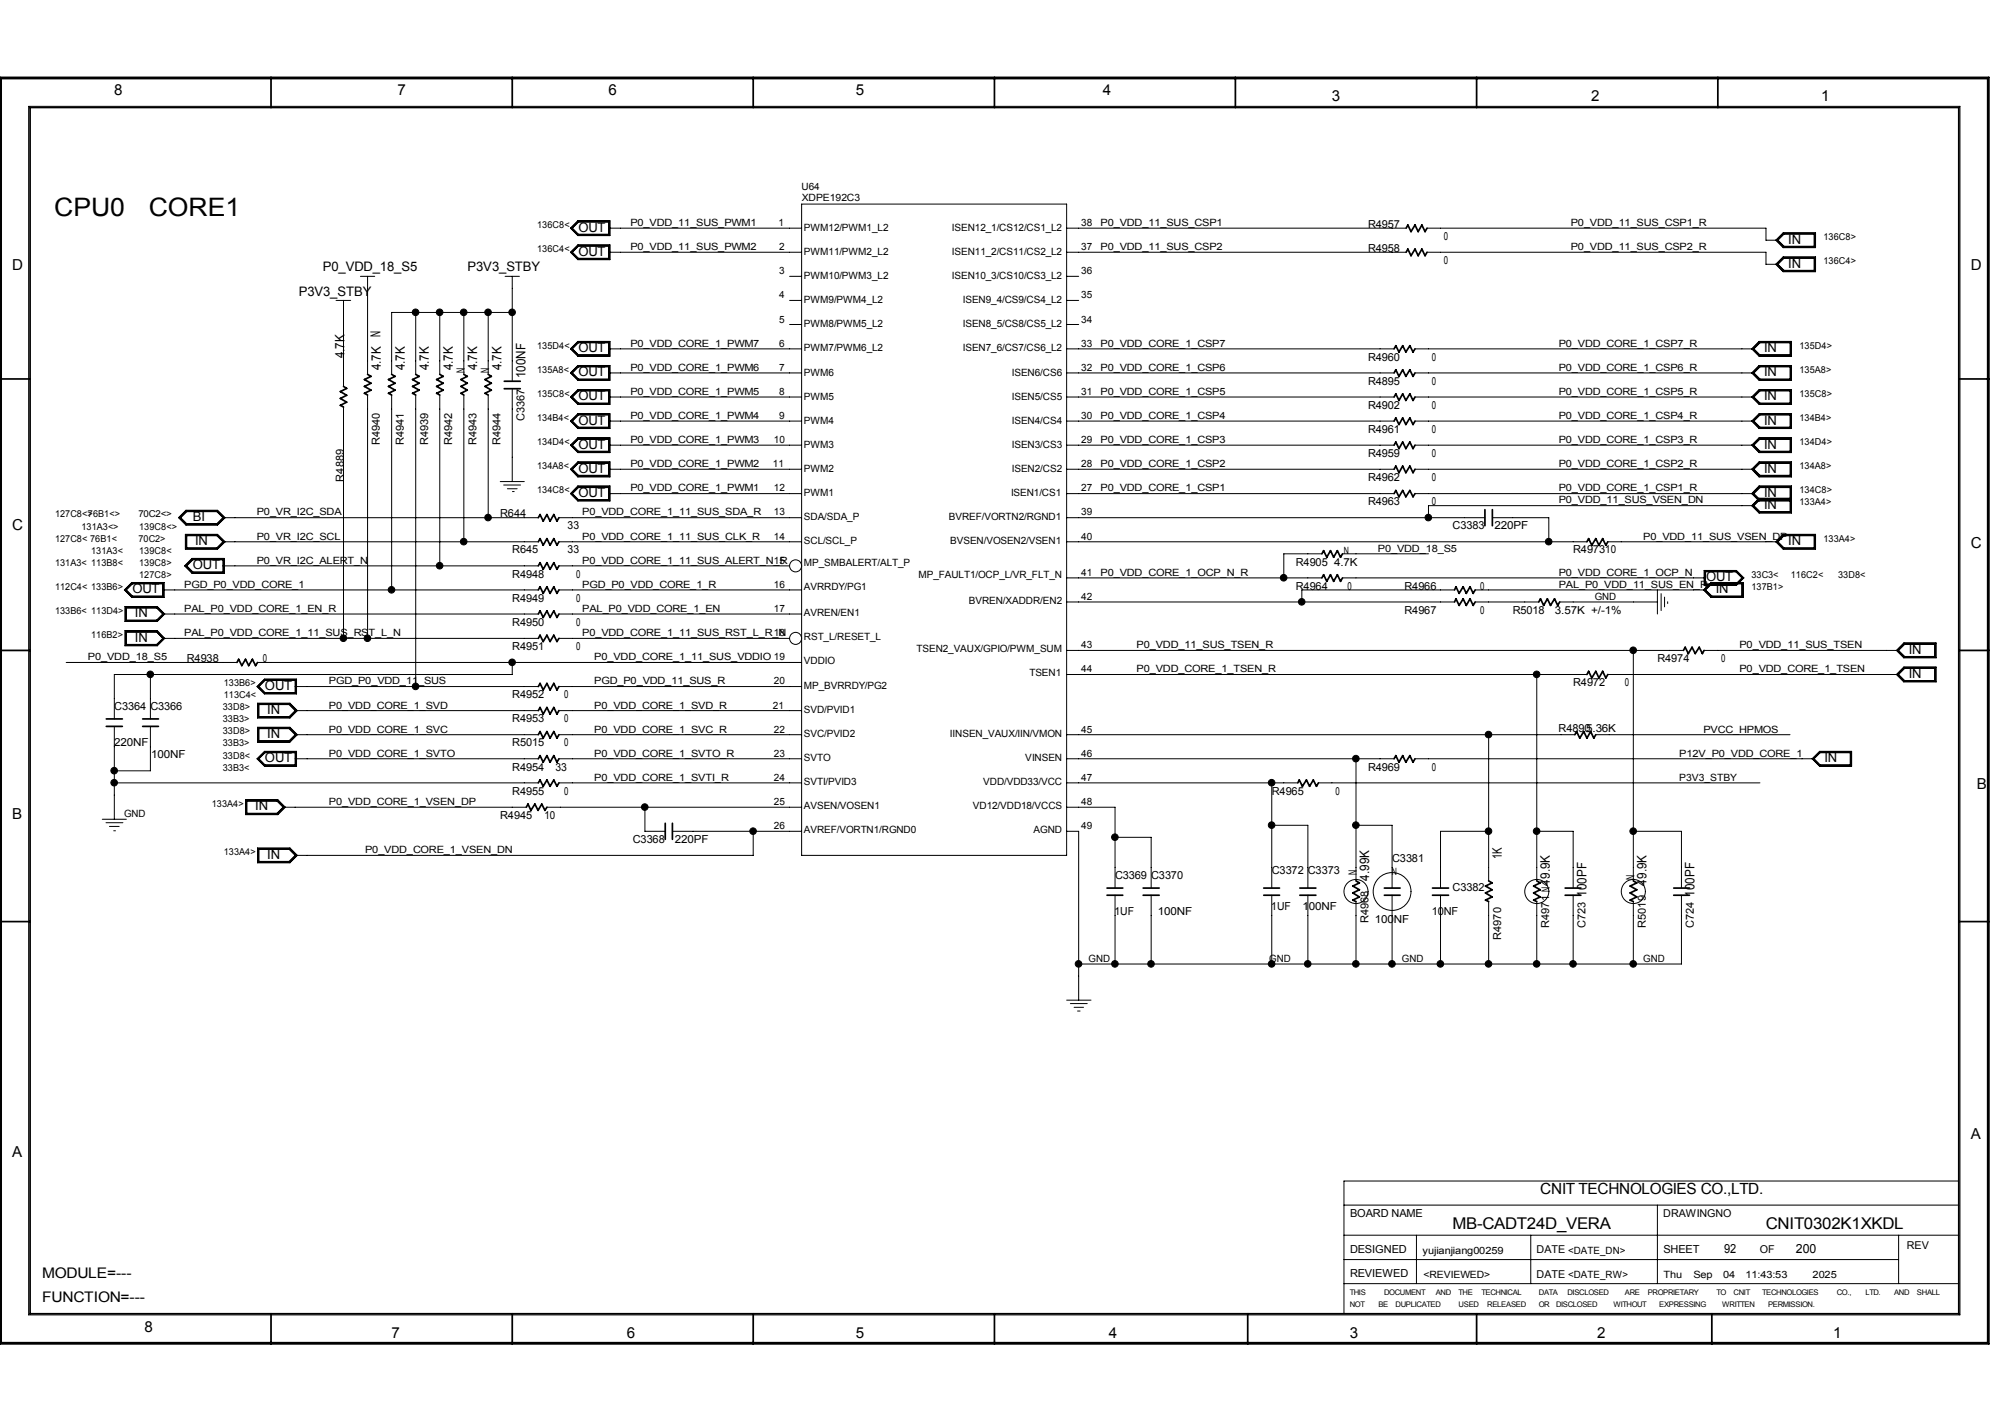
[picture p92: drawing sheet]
<svg xmlns="http://www.w3.org/2000/svg" width="297mm" height="210mm" viewBox="0 0 297 210" stroke-linecap="round" stroke-linejoin="round" font-family="sans-serif">
<defs><g id="words">
<g font-size="3.8">
<text x="8" y="31.9">CPU0</text>
<text x="22" y="31.9">CORE1</text>
</g>
<g font-size="2.4">
<text x="214.6" y="181.5">MB-CADT24D_VERA</text>
<text x="260.9" y="181.5">CNIT0302K1XKDL</text>
</g>
<text font-size="2.3" x="227.6" y="176.3">CNIT TECHNOLOGIES CO.,LTD.</text>
<g font-size="2.2">
<text x="16.9" y="14.1">8</text>
<text x="58.8" y="14.1">7</text>
<text x="89.9" y="14.1">6</text>
<text x="126.4" y="14.1">5</text>
<text x="163" y="14.1">4</text>
<text x="196.8" y="15">3</text>
<text x="235.1" y="15">2</text>
<text x="269.1" y="15">1</text>
<text x="1.8" y="39.9">D</text>
<text x="291.2" y="39.9">D</text>
<text x="1.8" y="78.2">C</text>
<text x="291.2" y="80.9">C</text>
<text x="292.1" y="116.5">B</text>
<text x="1.8" y="121">B</text>
<text x="1.8" y="170.8">A</text>
<text x="291.2" y="168.2">A</text>
<text x="6.2" y="188.7">MODULE=---</text>
<text x="6.2" y="192.2">FUNCTION=---</text>
<text x="21.3" y="196.6">8</text>
<text x="57.9" y="197.5">7</text>
<text x="92.6" y="197.5">6</text>
<text x="126.4" y="197.5">5</text>
<text x="163.9" y="197.5">4</text>
<text x="199.5" y="197.5">3</text>
<text x="236" y="197.5">2</text>
<text x="270.9" y="197.5">1</text>
</g>
<g font-size="1.9">
<text x="85.5" y="34.2">OUT</text>
<text x="264.2" y="36">IN</text>
<text x="47.7" y="40">P0_VDD_18_S5</text>
<text x="69.1" y="40">P3V3_STBY</text>
<text x="85.5" y="37.8">OUT</text>
<text x="264.2" y="39.5">IN</text>
<text x="44.2" y="43.6">P3V3_STBY</text>
<text x="50.9" y="52.9" transform="rotate(-90 50.9 52.9)">4.7K</text>
<text x="85.5" y="52">OUT</text>
<text x="260.7" y="52">IN</text>
<text x="56.3" y="54.7" transform="rotate(-90 56.3 54.7)">4.7K N</text>
<text x="59.8" y="54.7" transform="rotate(-90 59.8 54.7)">4.7K</text>
<text x="63.4" y="54.7" transform="rotate(-90 63.4 54.7)">4.7K</text>
<text x="66.9" y="54.7" transform="rotate(-90 66.9 54.7)">4.7K</text>
<text x="70.5" y="54.7" transform="rotate(-90 70.5 54.7)">4.7K</text>
<text x="74.1" y="54.7" transform="rotate(-90 74.1 54.7)">4.7K</text>
<text x="77.6" y="55.9" transform="rotate(-90 77.6 55.9)">100NF</text>
<text x="85.5" y="55.5">OUT</text>
<text x="85.5" y="59.1">OUT</text>
<text x="260.7" y="55.5">IN</text>
<text x="260.7" y="59.1">IN</text>
<text x="85.5" y="62.7">OUT</text>
<text x="260.7" y="62.7">IN</text>
<text x="85.5" y="69.8">OUT</text>
<text x="85.5" y="66.3">OUT</text>
<text x="260.7" y="66.3">IN</text>
<text x="260.7" y="69.8">IN</text>
<text x="28.5" y="76.9">BI</text>
<text x="85.5" y="73.4">OUT</text>
<text x="260.7" y="73.4">IN</text>
<text x="260.7" y="75.1">IN</text>
<text x="28.8" y="80.5">IN</text>
<text x="264.2" y="80.5">IN</text>
<text x="19.6" y="87.6">OUT</text>
<text x="28.5" y="84.1">OUT</text>
<text x="252.1" y="85.9">OUT</text>
<text x="253.5" y="87.6">IN</text>
<text x="19.9" y="91.2">IN</text>
<text x="19.9" y="94.7">IN</text>
<text x="39.2" y="101.9">OUT</text>
<text x="282.1" y="96.5">IN</text>
<text x="282.1" y="100.1">IN</text>
<text x="39.5" y="105.5">IN</text>
<text x="39.2" y="112.6">OUT</text>
<text x="39.5" y="109">IN</text>
<text x="269.6" y="112.6">IN</text>
<text x="37.7" y="119.7">IN</text>
<text x="39.5" y="126.8">IN</text>
<text x="202.3" y="130.1" transform="rotate(-90 202.3 130.1)">4.99K</text>
<text x="221.9" y="126.9" transform="rotate(-90 221.9 126.9)">1K</text>
<text x="229" y="130.8" transform="rotate(-90 229 130.8)">49.9K</text>
<text x="243.3" y="130.8" transform="rotate(-90 243.3 130.8)">49.9K</text>
<text x="234.4" y="132.4" transform="rotate(-90 234.4 132.4)">100PF</text>
<text x="250.4" y="132.4" transform="rotate(-90 250.4 132.4)">100PF</text>
<text x="254.7" y="185">92</text>
<text x="265.4" y="185">200</text>
</g>
<g font-size="1.7">
<text x="68.7" y="55.1" transform="rotate(-90 68.7 55.1)">N</text>
<text x="72.3" y="55.1" transform="rotate(-90 72.3 55.1)">N</text>
<text x="200.5" y="129.2" transform="rotate(-90 200.5 129.2)">N</text>
<text x="241.5" y="129.9" transform="rotate(-90 241.5 129.9)">N</text>
</g>
<g font-size="1.6">
<text x="202.1" y="33.6">R4957</text>
<text x="213.3" y="35.4">0</text>
<text x="202.1" y="37.2">R4958</text>
<text x="213.3" y="39">0</text>
<text x="202.1" y="53.2">R4960</text>
<text x="211.6" y="53.2">0</text>
<text x="202.1" y="56.8">R4895</text>
<text x="211.6" y="56.8">0</text>
<text x="56.1" y="65.7" transform="rotate(-90 56.1 65.7)">R4940</text>
<text x="59.7" y="65.7" transform="rotate(-90 59.7 65.7)">R4941</text>
<text x="63.2" y="65.7" transform="rotate(-90 63.2 65.7)">R4939</text>
<text x="66.8" y="65.7" transform="rotate(-90 66.8 65.7)">R4942</text>
<text x="70.4" y="65.7" transform="rotate(-90 70.4 65.7)">R4943</text>
<text x="74" y="65.7" transform="rotate(-90 74 65.7)">R4944</text>
<text x="77.5" y="62.2" transform="rotate(-90 77.5 62.2)">C3367</text>
<text x="202.1" y="63.9">R4961</text>
<text x="202.1" y="60.4">R4902</text>
<text x="211.6" y="63.9">0</text>
<text x="211.6" y="60.4">0</text>
<text x="50.8" y="71.1" transform="rotate(-90 50.8 71.1)">R4889</text>
<text x="202.1" y="67.5">R4959</text>
<text x="202.1" y="71.1">R4962</text>
<text x="211.6" y="67.5">0</text>
<text x="211.6" y="71.1">0</text>
<text x="73.9" y="76.4">R644</text>
<text x="202.1" y="74.6">R4963</text>
<text x="211.6" y="74.6">0</text>
<text x="75.7" y="81.7">R645</text>
<text x="83.9" y="81.7">33</text>
<text x="83.9" y="78.2">33</text>
<text x="191.5" y="83.5">R4905</text>
<text x="197.1" y="83.5">4.7K</text>
<text x="214.6" y="78.2">C3383</text>
<text x="220.8" y="78.2">220PF</text>
<text x="232.5" y="81.7">R497310</text>
<text x="75.7" y="85.3">R4948</text>
<text x="75.7" y="88.9">R4949</text>
<text x="85.1" y="85.3">0</text>
<text x="85.1" y="88.9">0</text>
<text x="191.5" y="87.1">R4964</text>
<text x="199.1" y="87.1">0</text>
<text x="207.5" y="87.1">R4966</text>
<text x="218.7" y="87.1">0</text>
<text x="75.7" y="92.4">R4950</text>
<text x="85.1" y="92.4">0</text>
<text x="207.5" y="90.6">R4967</text>
<text x="218.7" y="90.6">0</text>
<text x="223.5" y="90.6">R5018</text>
<text x="229.8" y="90.6">3.57K +/-1%</text>
<text x="27.6" y="97.8">R4938</text>
<text x="38.8" y="97.8">0</text>
<text x="75.7" y="96">R4951</text>
<text x="85.1" y="96">0</text>
<text x="232.5" y="101.3">R4972</text>
<text x="240.1" y="101.3">0</text>
<text x="244.9" y="97.8">R4974</text>
<text x="254.3" y="97.8">0</text>
<text x="16.9" y="104.9">C3364</text>
<text x="22.2" y="104.9">C3366</text>
<text x="75.7" y="103.1">R4952</text>
<text x="75.7" y="106.7">R4953</text>
<text x="83.3" y="103.1">0</text>
<text x="83.3" y="106.7">0</text>
<text x="16.9" y="110.2">220NF</text>
<text x="22.4" y="112">100NF</text>
<text x="75.7" y="113.8">R4954</text>
<text x="75.7" y="110.2">R5015</text>
<text x="82.1" y="113.8">33</text>
<text x="83.3" y="110.2">0</text>
<text x="202.1" y="113.8">R4969</text>
<text x="211.6" y="113.8">0</text>
<text x="230.3" y="108.1">R48905.36K</text>
<text x="75.7" y="117.4">R4955</text>
<text x="83.3" y="117.4">0</text>
<text x="187.9" y="117.4">R4965</text>
<text x="197.3" y="117.4">0</text>
<text x="73.9" y="120.9">R4945</text>
<text x="80.4" y="120.9">10</text>
<text x="93.5" y="124.5">C3368</text>
<text x="99.7" y="124.5">220PF</text>
<text x="164.8" y="129.8">C3369</text>
<text x="170.1" y="129.8">C3370</text>
<text x="187.9" y="129.1">C3372</text>
<text x="193.3" y="129.1">C3373</text>
<text x="205.7" y="127.3">C3381</text>
<text x="214.6" y="131.6">C3382</text>
<text x="164.7" y="135.2">1UF</text>
<text x="171.1" y="135.2">100NF</text>
<text x="187.8" y="134.4">1UF</text>
<text x="192.5" y="134.4">100NF</text>
<text x="202.2" y="136.3" transform="rotate(-90 202.2 136.3)">R4968</text>
<text x="203.1" y="136.3">100NF</text>
<text x="211.6" y="135.2">10NF</text>
<text x="228.9" y="137" transform="rotate(-90 228.9 137)">R4971 N</text>
<text x="234.3" y="137" transform="rotate(-90 234.3 137)">C723</text>
<text x="243.2" y="137" transform="rotate(-90 243.2 137)">R5019</text>
<text x="250.3" y="137" transform="rotate(-90 250.3 137)">C724</text>
<text x="221.8" y="138.8" transform="rotate(-90 221.8 138.8)">R4970</text>
<text x="199.5" y="179.7">BOARD NAME</text>
<text x="245.8" y="179.7">DRAWINGNO</text>
<text x="199.5" y="185.1">DESIGNED</text>
<text x="227.1" y="185.1">DATE &lt;DATE_DN&gt;</text>
<text x="245.8" y="185">SHEET</text>
<text x="260" y="185.1">OF</text>
<text x="281.7" y="184.4">REV</text>
<text x="199.5" y="188.6">REVIEWED</text>
<text x="227.1" y="188.7">DATE &lt;DATE_RW&gt;</text>
</g>
<g font-size="1.5">
<text x="118.4" y="28.1">U64</text>
<text x="118.5" y="29.6">XDPE192C3</text>
<text x="93.1" y="33.4">P0_VDD_11_SUS_PWM1</text>
<text x="115" y="33.4">1</text>
<text x="118.8" y="34.1">PWM12/PWM1_L2</text>
<text x="140.7" y="34.1">ISEN12_1/CS12/CS1_L2</text>
<text x="159.8" y="33.4">38</text>
<text x="162.6" y="33.4">P0_VDD_11_SUS_CSP1</text>
<text x="232.1" y="33.4">P0_VDD_11_SUS_CSP1_R</text>
<text x="93.1" y="37">P0_VDD_11_SUS_PWM2</text>
<text x="115.1" y="37">2</text>
<text x="115.1" y="40.5">3</text>
<text x="118.8" y="37.6">PWM11/PWM2_L2</text>
<text x="118.8" y="41.2">PWM10/PWM3_L2</text>
<text x="140.7" y="37.6">ISEN11_2/CS11/CS2_L2</text>
<text x="140.7" y="41.2">ISEN10_3/CS10/CS3_L2</text>
<text x="159.8" y="37">37</text>
<text x="159.8" y="40.5">36</text>
<text x="162.6" y="37">P0_VDD_11_SUS_CSP2</text>
<text x="232.1" y="37">P0_VDD_11_SUS_CSP2_R</text>
<text x="115.1" y="44.1">4</text>
<text x="115.1" y="47.6">5</text>
<text x="118.8" y="44.8">PWM9/PWM4_L2</text>
<text x="142.3" y="44.8">ISEN9_4/CS9/CS4_L2</text>
<text x="159.8" y="44.1">35</text>
<text x="159.8" y="47.6">34</text>
<text x="93.1" y="51.2">P0_VDD_CORE_1_PWM7</text>
<text x="115.1" y="51.2">6</text>
<text x="118.8" y="48.3">PWM8/PWM5_L2</text>
<text x="118.8" y="51.9">PWM7/PWM6_L2</text>
<text x="142.3" y="48.3">ISEN8_5/CS8/CS5_L2</text>
<text x="142.3" y="51.9">ISEN7_6/CS7/CS6_L2</text>
<text x="159.8" y="51.2">33</text>
<text x="162.6" y="51.2">P0_VDD_CORE_1_CSP7</text>
<text x="230.3" y="51.2">P0_VDD_CORE_1_CSP7_R</text>
<text x="93.1" y="54.7">P0_VDD_CORE_1_PWM6</text>
<text x="93.1" y="58.3">P0_VDD_CORE_1_PWM5</text>
<text x="115.1" y="54.7">7</text>
<text x="115.1" y="58.3">8</text>
<text x="118.8" y="55.5">PWM6</text>
<text x="118.8" y="59">PWM5</text>
<text x="149.5" y="55.5">ISEN6/CS6</text>
<text x="149.5" y="59">ISEN5/CS5</text>
<text x="159.8" y="54.7">32</text>
<text x="159.8" y="58.3">31</text>
<text x="162.6" y="54.7">P0_VDD_CORE_1_CSP6</text>
<text x="162.6" y="58.3">P0_VDD_CORE_1_CSP5</text>
<text x="230.3" y="58.3">P0_VDD_CORE_1_CSP5_R</text>
<text x="230.3" y="54.7">P0_VDD_CORE_1_CSP6_R</text>
<text x="93.1" y="65.5">P0_VDD_CORE_1_PWM3</text>
<text x="93.1" y="61.9">P0_VDD_CORE_1_PWM4</text>
<text x="114.3" y="65.5">10</text>
<text x="115.1" y="61.9">9</text>
<text x="118.8" y="62.6">PWM4</text>
<text x="149.5" y="62.6">ISEN4/CS4</text>
<text x="159.8" y="61.9">30</text>
<text x="159.8" y="65.5">29</text>
<text x="162.6" y="61.9">P0_VDD_CORE_1_CSP4</text>
<text x="162.6" y="65.5">P0_VDD_CORE_1_CSP3</text>
<text x="230.3" y="61.9">P0_VDD_CORE_1_CSP4_R</text>
<text x="230.3" y="65.5">P0_VDD_CORE_1_CSP3_R</text>
<text x="93.1" y="69">P0_VDD_CORE_1_PWM2</text>
<text x="114.2" y="69">11</text>
<text x="118.8" y="66.2">PWM3</text>
<text x="118.8" y="69.7">PWM2</text>
<text x="149.5" y="66.2">ISEN3/CS3</text>
<text x="149.5" y="69.7">ISEN2/CS2</text>
<text x="159.8" y="69">28</text>
<text x="162.6" y="69">P0_VDD_CORE_1_CSP2</text>
<text x="230.3" y="69">P0_VDD_CORE_1_CSP2_R</text>
<text x="37.9" y="76.1">P0_VR_I2C_SDA</text>
<text x="86" y="76.1">P0_VDD_CORE_1_11_SUS_SDA_R</text>
<text x="93.1" y="72.6">P0_VDD_CORE_1_PWM1</text>
<text x="114.3" y="72.6">12</text>
<text x="114.3" y="76.1">13</text>
<text x="118.8" y="73.3">PWM1</text>
<text x="118.8" y="76.8">SDA/SDA_P</text>
<text x="140.2" y="76.8">BVREF/VORTN2/RGND1</text>
<text x="149.4" y="73.3">ISEN1/CS1</text>
<text x="159.8" y="76.1">39</text>
<text x="159.8" y="72.6">27</text>
<text x="162.6" y="72.6">P0_VDD_CORE_1_CSP1</text>
<text x="230.3" y="72.6">P0_VDD_CORE_1_CSP1_R</text>
<text x="230.3" y="74.3">P0_VDD_11_SUS_VSEN_DN</text>
<text x="37.9" y="79.7">P0_VR_I2C_SCL</text>
<text x="37.9" y="83.3">P0_VR_I2C_ALERT_N</text>
<text x="86" y="83.3">P0_VDD_CORE_1_11_SUS_ALERT_N_R</text>
<text x="86" y="79.7">P0_VDD_CORE_1_11_SUS_CLK_R</text>
<text x="114.3" y="79.7">14</text>
<text x="114.3" y="83.3">15</text>
<text x="118.8" y="80.4">SCL/SCL_P</text>
<text x="118.8" y="83.6">MP_SMBALERT/ALT_P</text>
<text x="140.4" y="80.4">BVSEN/VOSEN2/VSEN1</text>
<text x="159.8" y="79.7">40</text>
<text x="198.6" y="81.8">N</text>
<text x="203.6" y="81.5">P0_VDD_18_S5</text>
<text x="242.8" y="79.7">P0_VDD_11_SUS_VSEN_DP</text>
<text x="27.2" y="86.8">PGD_P0_VDD_CORE_1</text>
<text x="86" y="86.8">PGD_P0_VDD_CORE_1_R</text>
<text x="114.3" y="86.8">16</text>
<text x="118.8" y="87.2">AVRRDY/PG1</text>
<text x="135.7" y="85.4">MP_FAULT1/OCP_L/VR_FLT_N</text>
<text x="143.2" y="89.2">BVREN/XADDR/EN2</text>
<text x="159.8" y="88.6">42</text>
<text x="159.8" y="85.1">41</text>
<text x="162.6" y="85.1">P0_VDD_CORE_1_OCP_N_R</text>
<text x="230.3" y="86.8">PAL_P0_VDD_11_SUS_EN_R</text>
<text x="230.3" y="85.1">P0_VDD_CORE_1_OCP_N</text>
<text x="235.6" y="88.6">GND</text>
<text x="27.2" y="90.4">PAL_P0_VDD_CORE_1_EN_R</text>
<text x="27.2" y="93.9">PAL_P0_VDD_CORE_1_11_SUS_RST_L_N</text>
<text x="86" y="90.4">PAL_P0_VDD_CORE_1_EN</text>
<text x="86" y="93.9">P0_VDD_CORE_1_11_SUS_RST_L_R_N</text>
<text x="114.3" y="90.4">17</text>
<text x="114.3" y="93.9">18</text>
<text x="118.8" y="91">AVREN/EN1</text>
<text x="118.8" y="94.4">RST_L/RESET_L</text>
<text x="159.8" y="95.7">43</text>
<text x="168" y="95.7">P0_VDD_11_SUS_TSEN_R</text>
<text x="257" y="95.7">P0_VDD_11_SUS_TSEN</text>
<text x="13" y="97.5">P0_VDD_18_S5</text>
<text x="48.6" y="101.1">PGD_P0_VDD_11_SUS</text>
<text x="87.8" y="97.5">P0_VDD_CORE_1_11_SUS_VDDIO 19</text>
<text x="87.8" y="101.1">PGD_P0_VDD_11_SUS_R</text>
<text x="114.3" y="101.1">20</text>
<text x="118.8" y="98.1">VDDIO</text>
<text x="118.8" y="101.7">MP_BVRRDY/PG2</text>
<text x="135.4" y="96.2">TSEN2_VAUX/GPIO/PWM_SUM</text>
<text x="152.1" y="99.8">TSEN1</text>
<text x="159.8" y="99.3">44</text>
<text x="168" y="99.3">P0_VDD_CORE_1_TSEN_R</text>
<text x="257" y="99.3">P0_VDD_CORE_1_TSEN</text>
<text x="48.6" y="104.7">P0_VDD_CORE_1_SVD</text>
<text x="87.8" y="104.7">P0_VDD_CORE_1_SVD_R</text>
<text x="114.2" y="104.7">21</text>
<text x="118.8" y="105.3">SVD/PVID1</text>
<text x="48.6" y="111.8">P0_VDD_CORE_1_SVTO</text>
<text x="48.6" y="108.2">P0_VDD_CORE_1_SVC</text>
<text x="87.8" y="111.8">P0_VDD_CORE_1_SVTO_R</text>
<text x="87.8" y="108.2">P0_VDD_CORE_1_SVC_R</text>
<text x="114.3" y="108.2">22</text>
<text x="114.3" y="111.8">23</text>
<text x="118.8" y="108.8">SVC/PVID2</text>
<text x="118.8" y="112.4">SVTO</text>
<text x="140.4" y="108.8">IINSEN_VAUX/IIN/VMON</text>
<text x="151.5" y="112.4">VINSEN</text>
<text x="159.8" y="108.2">45</text>
<text x="159.8" y="111.8">46</text>
<text x="248.1" y="111.8">P12V_P0_VDD_CORE_1</text>
<text x="251.7" y="108.2">PVCC_HPMOS</text>
<text x="48.6" y="118.9">P0_VDD_CORE_1_VSEN_DP</text>
<text x="87.8" y="115.3">P0_VDD_CORE_1_SVTI_R</text>
<text x="114.3" y="118.9">25</text>
<text x="114.3" y="115.3">24</text>
<text x="118.8" y="119.5">AVSEN/VOSEN1</text>
<text x="118.8" y="116">SVTI/PVID3</text>
<text x="143.8" y="119.5">VD12/VDD18/VCCS</text>
<text x="145.3" y="116">VDD/VDD33/VCC</text>
<text x="159.8" y="118.9">48</text>
<text x="159.8" y="115.3">47</text>
<text x="248.1" y="115.3">P3V3_STBY</text>
<text x="18.3" y="120.7">GND</text>
<text x="53.9" y="126">P0_VDD_CORE_1_VSEN_DN</text>
<text x="114.3" y="122.4">26</text>
<text x="118.8" y="123.1">AVREF/VORTN1/RGND0</text>
<text x="152.7" y="123.1">AGND</text>
<text x="159.8" y="122.4">49</text>
<text x="205.7" y="129.2">N</text>
<text x="160.8" y="142">GND</text>
<text x="187.5" y="142">GND</text>
<text x="207.1" y="142">GND</text>
<text x="242.8" y="142">GND</text>
<text x="210.2" y="185.1">yujianjiang00259</text>
<text x="210.3" y="188.7">&lt;REVIEWED&gt;</text>
<text x="245.8" y="188.7">Thu</text>
<text x="250.2" y="188.7">Sep</text>
<text x="254.6" y="188.7">04</text>
<text x="257.9" y="188.7">11:43:53</text>
<text x="267.8" y="188.7">2025</text>
</g>
<g font-size="1.4">
<text x="79.4" y="33.7">136C8&lt;</text>
<text x="269.5" y="35.4">136C8&gt;</text>
<text x="79.4" y="37.2">136C4&lt;</text>
<text x="269.5" y="39">136C4&gt;</text>
<text x="79.4" y="51.5">135D4&lt;</text>
<text x="265.9" y="51.5">135D4&gt;</text>
<text x="79.4" y="58.6">135C8&lt;</text>
<text x="79.4" y="55">135A8&lt;</text>
<text x="265.9" y="58.6">135C8&gt;</text>
<text x="265.9" y="55">135A8&gt;</text>
<text x="79.4" y="65.7">134D4&lt;</text>
<text x="79.4" y="62.2">134B4&lt;</text>
<text x="265.9" y="65.7">134D4&gt;</text>
<text x="265.9" y="62.2">134B4&gt;</text>
<text x="79.4" y="69.3">134A8&lt;</text>
<text x="265.9" y="69.3">134A8&gt;</text>
<text x="8.1" y="76.4">127C8&lt;&gt;</text>
<text x="13" y="76.4">76B1&lt;&gt;</text>
<text x="20.4" y="76.4">70C2&lt;&gt;</text>
<text x="79.4" y="72.9">134C8&lt;</text>
<text x="265.9" y="74.6">133A4&gt;</text>
<text x="265.9" y="72.9">134C8&gt;</text>
<text x="8.1" y="80">127C8&lt; 76B1&lt;</text>
<text x="8.1" y="83.5">131A3&lt; 113B8&lt;</text>
<text x="12" y="78.2">131A3&lt;&gt;</text>
<text x="13.5" y="81.8">131A3&lt;</text>
<text x="20.4" y="80">70C2&gt;</text>
<text x="20.6" y="83.5">139C8&gt;</text>
<text x="20.6" y="78.2">139C8&lt;&gt;</text>
<text x="20.6" y="81.8">139C8&lt;</text>
<text x="269.5" y="80">133A4&gt;</text>
<text x="8.1" y="87.1">112C4&lt; 133B6&gt;</text>
<text x="20.6" y="85.3">127C8&gt;</text>
<text x="258.8" y="87.1">137B1&gt;</text>
<text x="258.8" y="85.3">33C3&lt;</text>
<text x="264.6" y="85.3">116C2&lt;</text>
<text x="271.6" y="85.3">33D8&lt;</text>
<text x="8.1" y="90.6">133B6&lt; 113D4&gt;</text>
<text x="13.5" y="94.2">116B2&gt;</text>
<text x="33.1" y="101.4">133B6&gt;</text>
<text x="32.9" y="106.7">33B3&gt;</text>
<text x="32.9" y="104.9">33D8&gt;</text>
<text x="33.1" y="103.1">113C4&lt;</text>
<text x="32.9" y="108.5">33D8&gt;</text>
<text x="32.9" y="110.2">33B3&gt;</text>
<text x="32.9" y="112">33D8&lt;</text>
<text x="32.9" y="113.8">33B3&lt;</text>
<text x="31.3" y="119.2">133A4&gt;</text>
<text x="33.1" y="126.3">133A4&gt;</text>
</g>
<g font-size="1.1">
<text x="199.4" y="191.3">THIS</text>
<text x="204.5" y="191.3">DOCUMENT</text>
<text x="212.1" y="191.3">AND</text>
<text x="215.5" y="191.3">THE</text>
<text x="218.9" y="191.3">TECHNICAL</text>
<text x="227.4" y="191.3">DATA</text>
<text x="231.6" y="191.3">DISCLOSED</text>
<text x="240.1" y="191.3">ARE</text>
<text x="243.5" y="191.3">PROPRIETARY</text>
<text x="253.6" y="191.3">TO</text>
<text x="256.2" y="191.3">CNIT</text>
<text x="260.4" y="191.3">TECHNOLOGIES</text>
<text x="271.4" y="191.3">CO.,</text>
<text x="275.6" y="191.3">LTD.</text>
<text x="279.9" y="191.3">AND</text>
<text x="283.3" y="191.3">SHALL</text>
<text x="199.4" y="193.1">NOT</text>
<text x="203.7" y="193.1">BE</text>
<text x="206.2" y="193.1">DUPLICATED</text>
<text x="215.5" y="193.1">USED</text>
<text x="219.8" y="193.1">RELEASED</text>
<text x="227.4" y="193.1">OR</text>
<text x="229.9" y="193.1">DISCLOSED</text>
<text x="238.4" y="193.1">WITHOUT</text>
<text x="245.2" y="193.1">EXPRESSING</text>
<text x="254.5" y="193.1">WRITTEN</text>
<text x="261.2" y="193.1">PERMISSION.</text>
</g>
</g></defs>
<g fill="none" stroke="#000" stroke-width=".25">
<path d="M0 11.4h293.9v187.1h-293.9zM.2 11.6h293.5v186.7h-293.5zM4.4 15.9h285v178.1h-285zM40 11.4v4.5M75.7 11.4v4.5M111.3 11.4v4.5M146.9 11.4v4.5M182.5 11.4v4.5M218.2 11.4v4.5M253.8 11.4v4.5M207.8 37.3l.2-.5 .5 1 .6-1 .4 1 .6-1 .5 1 .3-.5M207.8 33.7l.2-.5 .5 1 .6-1 .4 1 .6-1 .5 1 .3-.5"/>
<path d="M0 56h4.4M50.8 57.1l.4 .3-.9 .4 .9 .6-.9 .4 .9 .6-.9 .5 .5 .2M54.3 55.3l.5 .3-1 .4 1 .6-1 .5 1 .5-1 .5 .5 .2M57.9 55.3l.5 .3-1 .4 1 .6-1 .5 1 .5-1 .5 .5 .2M61.4 55.3l.5 .3-.9 .4 .9 .6-.9 .5 .9 .5-.9 .5 .4 .2M65 55.3l.5 .3-1 .4 1 .6-1 .5 1 .5-1 .5 .5 .2M68.5 55.3l.5 .3-.9 .4 .9 .6-.9 .5 .9 .5-.9 .5 .4 .2M72.1 55.3l.5 .3-.9 .4 .9 .6-.9 .5 .9 .5-.9 .5 .4 .2M74.5 57.4h2.4M74.5 56.3h2.4M206 55.1l.2-.5 .5 1 .6-1 .4 1 .6-1 .5 1 .3-.5M206 58.6l.2-.4 .5 .9 .6-.9 .4 .9 .6-.9 .5 .9 .3-.5"/>
<path d="M206 51.5l.2-.4 .5 .9 .6-.9 .4 .9 .6-.9 .5 .9 .3-.5M289.4 56h4.5M79.5 76.5l.3-.5 .5 1 .5-1 .5 1 .5-1 .5 1 .3-.5M206 72.9l.2-.5 .5 1 .6-1 .4 1 .6-1 .5 1 .3-.5M206 69.3l.2-.5 .5 1 .6-1 .4 1 .6-1 .5 1 .3-.5M206 65.7l.2-.4 .5 1 .6-1 .4 1 .6-1 .5 1 .3-.6M206 62.2l.2-.5 .5 1 .6-1 .4 1 .6-1 .5 1 .3-.5M219.4 75.3v2.3M220.5 75.3v2.3M0 96.1h4.4M35 97.8l.3-.4 .4 .9 .6-.9 .4 .9 .6-.9 .5 .9 .3-.5M79.5 94.3l.3-.5 .5 .9 .5-.9 .5 .9 .5-.9 .5 .9 .3-.4"/>
<path d="M79.5 90.7l.3-.5 .5 1 .5-1 .5 1 .5-1 .5 1 .3-.5M79.5 87.1l.3-.4 .5 .9 .5-.9 .5 .9 .5-.9 .5 .9 .3-.5M79.5 83.6l.3-.5 .5 1 .5-1 .5 1 .5-1 .5 1 .3-.5M79.5 80l.3-.5 .5 1 .5-1 .5 1 .5-1 .5 1 .3-.5M195.3 85.3l.3-.4 .4 1 .6-1 .5 1 .5-1 .5 1 .3-.6M195.3 81.8l.3-.5 .4 1 .6-1 .5 1 .5-1 .5 1 .3-.5M214.9 88.9l.2-.5 .5 1 .6-1 .5 1 .5-1 .5 1 .3-.5M214.9 87.1l.2-.4 .5 .9 .6-.9 .5 .9 .5-.9 .5 .9 .3-.5M227.4 88.9l.2-.5 .5 1 .5-1 .5 1 .6-1 .5 1 .3-.5M234.5 99.6l.2-.5 .5 1 .6-1 .5 1 .5-1 .5 1 .3-.5M234.5 80l.2-.5 .5 1 .6-1 .5 1 .5-1 .5 1 .3-.5M248.8 96.1l.2-.5 .5 .9 .5-.9 .5 .9 .6-.9 .4 .9 .3-.4"/>
<path d="M289.4 96.1h4.5M15.7 107.3h2.4M15.7 106.2h2.4M21.1 107.3h2.3M21.1 106.2h2.3M77.8 119.2l.2-.5 .4 1 .6-1 .5 1 .6-1 .4 1 .3-.5M79.5 115.6l.3-.4 .5 .9 .5-.9 .5 .9 .5-.9 .5 .9 .3-.5M79.5 112.1l.3-.5 .5 1 .5-1 .5 1 .5-1 .5 1 .3-.5M79.5 108.5l.3-.5 .5 1 .5-1 .5 1 .5-1 .5 1 .3-.5M79.5 104.9l.3-.4 .5 1 .5-1 .5 1 .5-1 .5 1 .3-.6M79.5 101.4l.3-.5 .5 1 .5-1 .5 1 .5-1 .5 1 .3-.5M191.8 115.6l.2-.4 .4 .9 .6-.9 .5 .9 .6-.9 .4 .9 .3-.5"/>
<path d="M206 112.1l.2-.5 .5 1 .6-1 .4 1 .6-1 .5 1 .3-.5M232.7 108.5l.3-.5 .4 1 .6-1 .5 1 .5-1 .5 1 .3-.5M0 136.1h4.4M98.3 121.6v2.4M99.4 121.6v2.4M163.6 132.2h2.3M163.6 131.1h2.3M168.9 132.2h2.4M168.9 131.1h2.4M186.7 132.2h2.4M186.7 131.1h2.4M192.1 132.2h2.3"/>
<path d="M192.1 131.1h2.3M200.4 130.1l.5 .3-1 .5 1 .5-1 .5 1 .6-1 .4 .5 .2M204.6 132.2h2.3M204.6 131.1h2.3M211.7 132.2h2.3M211.7 131.1h2.3M220 130.1l.5 .3-1 .5 1 .5-1 .5 1 .6-1 .4 .5 .2M227.1 130.1l.5 .3-1 .5 1 .5-1 .5 1 .6-1 .4 .5 .2M231.3 132.2h2.3M231.3 131.1h2.3M241.3 130.1l.6 .3-1 .5 1 .5-1 .5 1 .6-1 .4 .4 .2M247.3 132.2h2.3"/>
<path d="M247.3 131.1h2.3M289.4 136.1h4.5M40 194v4.5M75.7 194v4.5M111.3 194v4.5M146.9 194v4.5M184.4 194v4.5M218.2 194v4.5M252.9 194v4.5"/>
</g>
<g fill="none" stroke="#000" stroke-width=".15">
<path d="M4.2 15.7h285.4v178.5h-285.4zM84.4 33.7l1-1.1h4.7v2.1h-4.7zM84.4 37.3l1-1.1h4.7v2.1h-4.7zM84.6 33.7l.9-.9h4.4v1.8h-4.4zM85.4 32.6h4.7v2.2h-4.7l-1.1-1.1zM85.4 36.2h4.7v2.2h-4.7l-1.1-1.1zM85.4 32.7h4.6v2h-4.6l-.9-1zM85.4 36.3h4.6v1.9h-4.6l-.9-.9zM85.5 36.4h4.4v1.7h-4.4l-.9-.8zM89.9 37.3h28.5M89.9 33.7h28.5M118.4 30.1h39.2v96.2h-39.2z"/>
<path d="M157.6 37.3h50.2M157.6 33.7h50.2M210.9 37.3h50v1.7h1.8M210.9 33.7h50v1.8h1.8M262.4 35.5l1.1-1.1h4.8v2.2h-4.8zM262.5 35.5l1-1h4.7v2h-4.7zM262.5 39l1-1h4.7v2.1h-4.7zM262.6 35.5l1-1h4.5v1.9h-4.5zM262.6 39l1-.9h4.5v1.9h-4.5zM262.7 39l.9-.9h4.5v1.8h-4.5zM262.7 35.5l.9-.9h4.5v1.8h-4.5zM263.5 37.9h4.8v2.2h-4.8l-1.1-1.1z"/>
<path d="M49.7 44.4h2.1M50.8 44.4v12.7M53.3 40.8h2.1M54.3 40.8v14.5M54.3 58.3v36M57.9 58.3v28.8M61.4 46.1v9.2M61.4 58.3v43.1M65 46.1v9.2M65 58.3v25.3M68.5 46.1v9.2M68.5 58.3v21.7"/>
<path d="M72.1 46.1v9.2M72.1 58.3v18.2M74.6 40.8h2.2M75.7 40.8v15.5M75.7 57.4v13.7M75.7 46.1h-17.8v9.2M84.3 55.1l1.1-1.1h4.7v2.2h-4.7zM84.4 55.1l1-1.1h4.7v2.1h-4.7zM84.4 51.5l1-1h4.7v2h-4.7zM84.4 58.6l1-1h4.7v2h-4.7zM84.6 55.1l.9-.9h4.4v1.8h-4.4zM85.4 50.4h4.7v2.2h-4.7l-1.1-1.1z"/>
<path d="M85.4 57.5h4.7v2.2h-4.7l-1.1-1.1zM85.4 50.5h4.6v2h-4.6l-.9-1zM85.4 54.1h4.6v1.9h-4.6l-.9-.9zM85.4 57.7h4.6v1.9h-4.6l-.9-1zM85.5 50.6h4.4v1.8h-4.4l-.9-.9zM85.5 57.7h4.4v1.8h-4.4l-.9-.9zM89.9 58.6h28.5M89.9 55.1h28.5M89.9 51.5h28.5M116.7 44.4h1.7M116.7 40.8h1.7M116.7 47.9h1.7"/>
<path d="M157.6 44.4h1.8M157.6 40.8h1.8M157.6 58.6h48.4M157.6 55.1h48.4M157.6 51.5h48.4M157.6 47.9h1.8M209.1 58.6h50.1M209.1 55.1h50.1M209.1 51.5h50.1M259 58.6l1-1h4.6v2h-4.6zM259.9 57.5h4.8v2.2h-4.8l-1.1-1.1zM259.9 54h4.8v2.2h-4.8l-1.1-1.1z"/>
<path d="M259.9 50.4h4.8v2.2h-4.8l-1.1-1.1zM260 54h4.6v2.1h-4.6l-1-1zM260 50.5h4.6v2h-4.6l-1-1zM260 57.7h4.6v1.9h-4.6l-1-1zM260 54.1h4.6v1.9h-4.6l-1-.9zM260.1 57.7h4.4v1.8h-4.4l-.9-.9zM260.1 54.2h4.4v1.8h-4.4l-.9-.9zM260.1 50.6h4.4v1.8h-4.4l-.9-.9zM26.4 76.5l1.1-1.1h4.6l1.2 1.1-1.2 1.1h-4.6zM26.7 76.5l.9-.9h4.4l.9 .9-.9 .8h-4.4zM27.4 78.9h4.7l1.2 1.1-1.2 1.1h-4.7zM27.4 79h4.7l1 1-1 1h-4.7z"/>
<path d="M27.5 79h4.6l.9 1-.9 1h-4.6zM27.5 75.4h4.6l1 1.1-1 1h-4.6l-1-1zM27.6 75.5h4.5l.9 1-.9 .9h-4.5l-1-.9zM27.6 79.1h4.4l.9 .9-.9 .9h-4.4zM32.9 76.5h46.6M50.8 60.1v34.2M73.9 71.1h3.6M74.4 71.6h2.5M75 72.2h1.4M75.7 72.6h.3M82.6 76.5h35.8M84.3 62.2l1.1-1.1h4.7v2.2h-4.7z"/>
<path d="M84.4 72.9l1-1.1h4.7v2.1h-4.7zM84.4 62.2l1-1h4.7v2h-4.7zM84.4 65.7l1-1h4.7v2.1h-4.7zM84.4 69.3l1-1h4.7v2.1h-4.7zM84.6 62.2l.9-.9h4.4v1.8h-4.4zM84.6 69.3l.9-.9h4.4v1.8h-4.4zM85.4 64.6h4.7v2.2h-4.7l-1.1-1.1zM85.4 71.8h4.7v2.2h-4.7l-1.1-1.1zM85.4 68.2h4.7v2.2h-4.7l-1.1-1.1zM85.4 64.8h4.6v1.9h-4.6l-.9-1zM85.4 71.9h4.6v1.9h-4.6l-.9-.9zM85.4 61.2h4.6v2h-4.6l-.9-1z"/>
<path d="M85.4 68.4h4.6v1.9h-4.6l-.9-1zM85.5 72h4.4v1.8h-4.4l-.9-.9zM85.5 64.9h4.4v1.7h-4.4l-.9-.9zM89.9 72.9h28.5M89.9 65.7h28.5M89.9 69.3h28.5M89.9 62.2h28.5M157.6 76.5h61.8M157.6 72.9h48.4M157.6 65.7h48.4M157.6 69.3h48.4M157.6 62.2h48.4"/>
<path d="M209.1 72.9h50.1M209.1 65.7h50.1M209.1 69.3h50.1M209.1 62.2h50.1M220.5 76.5h8.4v3.5M259 65.7l1-1h4.6v2.1h-4.6zM259 69.3l1-1h4.6v2.1h-4.6zM259 62.2l1-1h4.6v2h-4.6zM259 65.7l1-.9h4.6v1.9h-4.6zM259 69.3l1-.9h4.6v1.9h-4.6zM259.2 72.9l.9-.9h4.4v3.6h-4.4l-.9-.9M259.2 74.7h-48.1v1.8"/>
<path d="M259.2 72.9l.9 .9M259.9 64.6h4.8v2.2h-4.8l-1.1-1.1zM259.9 68.2h4.8v2.2h-4.8l-1.1-1.1zM259.9 61.1h4.8v2.2h-4.8l-1.1-1.1zM260 61.2h4.6v2h-4.6l-1-1zM260.1 73.8h4.4M260.1 64.9h4.4v1.7h-4.4l-.9-.9zM260.1 68.4h4.4v1.8h-4.4l-.9-.9zM260.1 61.3h4.4v1.8h-4.4l-.9-.9zM260.1 73.8l-.9 .9M263.5 78.9h4.8v2.2h-4.8l-1.1-1.1zM263.5 79h4.7v2h-4.7l-1-1z"/>
<path d="M264.6 73.7h-4.6l-1 1 1 .9h4.6v-3.7h-4.6l-1 1 1 .9h4.6M264.6 73.6h-4.6l-1 1.1 1 1h4.6v-3.9h-4.6l-1 1.1 1 1h4.6M264.7 73.6h-4.8l-1.1 1.1 1.1 1.1h4.8v-4h-4.8l-1.1 1.1 1.1 1.1h4.8M9.8 97.8h25.2M18.4 87.1l1.1-1.1h4.8v2.2h-4.8zM18.5 93.1h4.7l1.1 1.2-1.1 1.1h-4.7zM18.5 89.6h4.7l1.1 1.1-1.1 1.1h-4.7zM18.5 87.1l1-1h4.7v2.1h-4.7zM18.5 93.2h4.7l1.1 1.1-1.1 1h-4.7zM18.5 89.7h4.7l1.1 1-1.1 1h-4.7zM18.6 87.1l1-1h4.5v2h-4.5zM18.6 93.3h4.6l.9 1-.9 .9h-4.6z"/>
<path d="M18.6 89.7h4.6l.9 1-.9 1h-4.6zM18.7 93.3h4.5l.8 1-.8 .9h-4.5zM18.7 89.8h4.5l.8 .9-.8 .9h-4.5zM18.7 87.1l.9-.9h4.4v1.8h-4.4zM22.2 99.6v6.6M24 94.3h55.5M24 90.7h55.5M24 87.1h55.5M27.3 83.6l1.1-1.1h4.7v2.2h-4.7zM27.6 83.6l.9-.9h4.4v1.8h-4.4zM28.4 82.5h4.7v2.1h-4.7l-1-1zM28.4 82.6h4.6v1.9h-4.6l-.9-.9z"/>
<path d="M32.9 83.6h46.6M32.9 80h46.6M38.1 97.8h80.3M75.7 97.8v1.8h-58.8v6.6M82.6 94.3h34.1M82.6 90.7h35.8M82.6 87.1h35.8M82.6 83.6h34.1M82.6 80h35.8M157.6 80h76.9M157.6 85.3h37.7M157.6 88.9h57.3"/>
<path d="M157.6 99.6h76.9M157.6 96.1h91.2M195.3 81.8h-5.6v3.5M198.4 85.3h53.6M198.4 81.8h12.7M214.9 87.1h-22.5v1.8M218 87.1h34M218 88.9h9.4M227.1 99.6v30.5M230.5 88.9h14.4M237.6 80h25.1M237.6 99.6h42.9"/>
<path d="M241.3 96.1v34M244.9 87.1v3.6M245.4 87.7v2.5M246 88.2v1.4M246.4 88.8v.4M251.7 87.1l1.1-1.1h4.8v2.2h-4.8zM251.8 87.1l1.1-1h4.6v2.1h-4.6zM251.8 96.1h28.7M251.8 84.2h4.8l1.1 1.1-1.1 1.1h-4.8zM251.9 84.3h4.6l1.1 1-1.1 1.1h-4.6zM251.9 87.1l1-1h4.5v2h-4.5zM252 84.4h4.5l1 .9-1 1h-4.5z"/>
<path d="M252.9 86.2l-.9 .9M256.5 86.2l.9-.9-.9-.8h-4.5v1.7h5.4v1.8h-4.5l-.9-.9M262.6 80l1-1h4.5v2h-4.5zM262.7 80l.9-.9h4.5v1.8h-4.5zM280.2 96.1l1.1-1.1h4.8v2.2h-4.8zM280.4 99.6l1-1h4.6v1.9h-4.6zM280.4 96.1l1-1h4.6v1.9h-4.6zM280.5 96.1l.9-.9h4.5v1.7h-4.5zM281.3 98.5h4.8v2.2h-4.8l-1.1-1.1zM281.3 98.6h4.7v2h-4.7l-1-1zM281.3 95h4.7v2.1h-4.7l-1-1zM281.4 98.7h4.5v1.8h-4.5l-.9-.9z"/>
<path d="M16.9 107.3v13.7M16.9 115.6h62.6M22.2 107.3v6.5h-5.3M36.3 118.1h4.8l1.1 1.1-1.1 1.1h-4.8zM36.4 118.2h4.6l1 1-1 1h-4.6zM36.4 118.2h4.6l1 1-1 .9h-4.6zM36.5 118.3h4.4l.9 .9-.9 .9h-4.4zM38 101.4l1.1-1.1h4.7v2.2h-4.7zM38.1 103.8h4.7l1.1 1.1-1.1 1.1h-4.7zM38.1 107.4h4.7l1.1 1.1-1.1 1.1h-4.7zM38.1 112.1l1-1.1h4.7v2.1h-4.7zM38.1 101.4l1-1.1h4.7v2.1h-4.7z"/>
<path d="M38.1 103.9h4.7l1 1-1 1.1h-4.7zM38.1 107.5h4.7l1 1-1 1.1h-4.7zM38.2 104h4.6l.9 .9-.9 1h-4.6zM38.2 107.5h4.6l.9 1-.9 1h-4.6zM38.3 104.1h4.4l.9 .8-.9 .9h-4.4zM38.3 107.6h4.4l.9 .9-.9 .9h-4.4zM38.3 101.4l.9-.9h4.4v1.8h-4.4zM39.1 111h4.7v2.2h-4.7l-1.1-1.1zM39.1 111.1h4.6v1.9h-4.6l-.9-.9zM39.1 100.4h4.6v2h-4.6l-.9-1zM39.2 111.2h4.4v1.7h-4.4l-.9-.8zM41.8 119.2h36"/>
<path d="M43.6 112.1h35.9M43.6 108.5h35.9M43.6 104.9h35.9M43.6 101.4h35.9M80.8 119.2h37.6M82.6 112.1h35.8M82.6 108.5h35.8M82.6 104.9h35.8M82.6 101.4h35.8M82.6 115.6h35.8M95.3 119.2v3.6h3M157.6 119.2h7.2v11.9"/>
<path d="M157.6 112.1h48.4M157.6 108.5h75.1M157.6 115.6h34.2M187.9 115.6v15.5M194.8 115.6h65.3M200.4 112.1v18M209.1 112.1h59M220 108.5v21.6M235.8 108.5h28.7M267.8 112.1l1.1-1.1h4.7v2.1h-4.7zM268 112.1l.9-1h4.6v1.9h-4.6zM268.9 111h4.7v2.2h-4.7l-1.1-1.1z"/>
<path d="M268.9 111.2h4.5v1.7h-4.5l-.8-.8zM15.1 121h3.6M15.7 121.5h2.5M16.2 122h1.4M16.8 122.7h.3M38.1 125.2h4.7l1.1 1.1-1.1 1.1h-4.7zM38.1 125.3h4.7l1 1-1 1h-4.7zM38.2 125.3h4.6l.9 1-.9 1h-4.6zM38.3 125.4h4.4l.9 .9-.9 .9h-4.4zM99.4 122.8h19M111.3 122.8v3.5h-67.7M157.6 122.8h1.8v24.9"/>
<path d="M164.8 132.2v10.2M164.8 123.7h5.3v7.4M170.1 132.2v10.2M187.9 132.2v10.2M187.9 121.9h5.4v9.2M193.3 132.2v10.2M200.4 133.1v9.3M200.4 121.9h5.3v9.2M205.7 132.2v10.2M212.9 132.2v10.2M220 122.8h-7.1v8.3M220 133.1v9.3"/>
<path d="M227.1 122.8h5.4v8.3M227.1 133.1v9.3M232.5 132.2v10.2M241.3 122.8h7.2v8.3M241.3 133.1v9.3M248.5 132.2v10.2h-89.1M157.6 147.7h3.6M158.2 148.2h2.5M158.7 148.8h1.4M159.2 149.3h.4M198.6 178h90.8M244.9 178v11.6"/>
<path d="M289.4 174.4h-90.8v19.6M198.6 189.6h90.8M198.6 186h81.9M198.6 182.4h90.8M209.3 182.4v7.2M226.2 182.4v7.2M280.5 182.4v7.2"/>
<circle cx="117.6" cy="94.3" r=".89"/>
<circle cx="117.6" cy="83.6" r=".89"/>
<circle cx="200.4" cy="131.7" r="1.78"/>
<circle cx="205.7" cy="131.7" r="2.79"/>
<circle cx="227.1" cy="131.7" r="1.78"/>
<circle cx="241.3" cy="131.7" r="1.78"/>
</g>
<g fill="#000" stroke="#000" stroke-width=".15">
<circle cx="61.4" cy="46.1" r=".49"/>
<circle cx="65" cy="46.1" r=".49"/>
<circle cx="68.5" cy="46.1" r=".49"/>
<circle cx="72.1" cy="46.1" r=".49"/>
<circle cx="75.7" cy="46.1" r=".49"/>
<circle cx="68.5" cy="80" r=".49"/>
<circle cx="72.1" cy="76.4" r=".49"/>
<circle cx="211.1" cy="76.4" r=".49"/>
<circle cx="228.8" cy="80" r=".49"/>
<circle cx="22.2" cy="99.6" r=".49"/>
<circle cx="50.7" cy="94.3" r=".49"/>
<circle cx="54.3" cy="94.3" r=".49"/>
<circle cx="57.8" cy="87.1" r=".49"/>
<circle cx="65" cy="83.5" r=".49"/>
<circle cx="75.7" cy="97.8" r=".49"/>
<circle cx="189.7" cy="85.3" r=".49"/>
<circle cx="192.3" cy="88.9" r=".49"/>
<circle cx="227.1" cy="99.6" r=".49"/>
<circle cx="241.3" cy="96" r=".49"/>
<circle cx="16.9" cy="115.6" r=".49"/>
<circle cx="16.9" cy="113.8" r=".49"/>
<circle cx="61.4" cy="101.4" r=".49"/>
<circle cx="95.3" cy="119.2" r=".49"/>
<circle cx="187.9" cy="115.6" r=".49"/>
<circle cx="200.3" cy="112" r=".49"/>
<circle cx="219.9" cy="108.5" r=".49"/>
<circle cx="111.3" cy="122.7" r=".49"/>
<circle cx="164.7" cy="123.6" r=".49"/>
<circle cx="187.9" cy="121.9" r=".49"/>
<circle cx="200.3" cy="121.9" r=".49"/>
<circle cx="219.9" cy="122.7" r=".49"/>
<circle cx="227.1" cy="122.7" r=".49"/>
<circle cx="241.3" cy="122.7" r=".49"/>
<circle cx="159.4" cy="142.3" r=".49"/>
<circle cx="164.7" cy="142.3" r=".49"/>
<circle cx="170.1" cy="142.3" r=".49"/>
<circle cx="187.9" cy="142.3" r=".49"/>
<circle cx="193.2" cy="142.3" r=".49"/>
<circle cx="200.3" cy="142.3" r=".49"/>
<circle cx="205.7" cy="142.3" r=".49"/>
<circle cx="212.8" cy="142.3" r=".49"/>
<circle cx="219.9" cy="142.3" r=".49"/>
<circle cx="227.1" cy="142.3" r=".49"/>
<circle cx="232.4" cy="142.3" r=".49"/>
<circle cx="241.3" cy="142.3" r=".49"/>
</g>
<use href="#words"/>
</svg>
